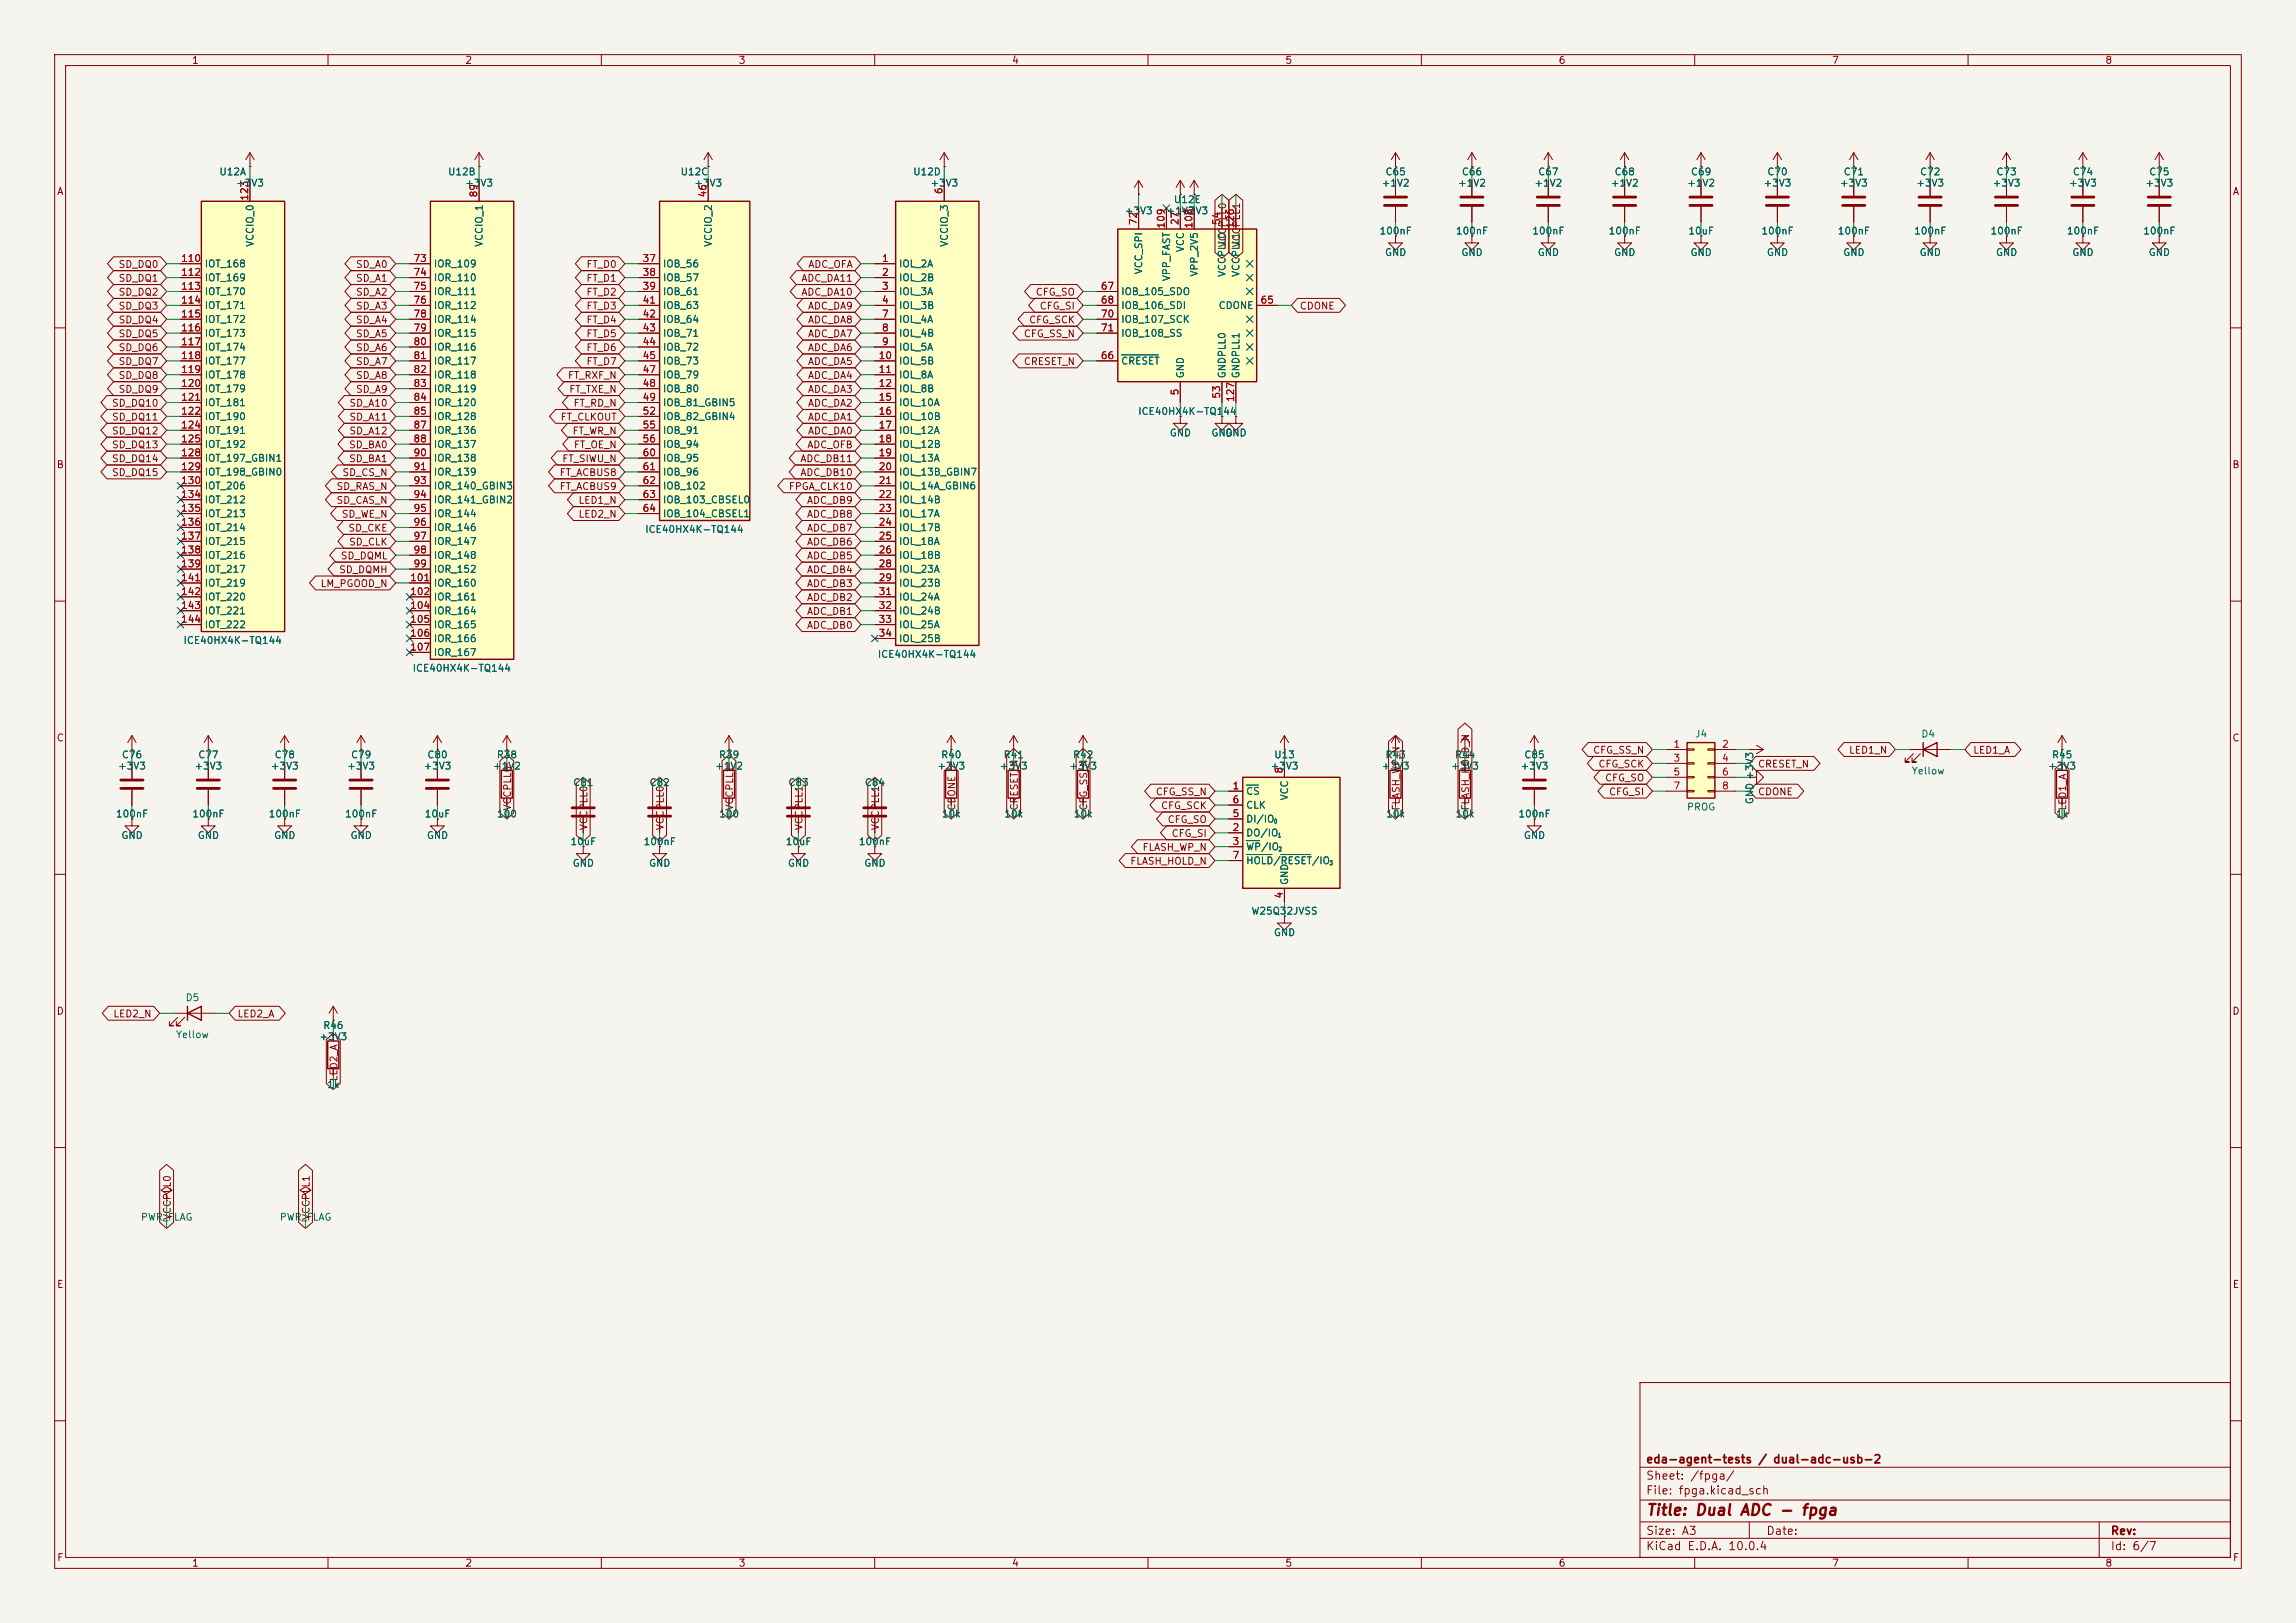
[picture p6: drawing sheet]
<svg xmlns="http://www.w3.org/2000/svg" width="420mm" height="297mm" viewBox="0 0 420 297" stroke-linecap="round" stroke-linejoin="round" font-family="sans-serif">
<defs><g id="words">
<text font-size="2" fill="#840000" x="301" y="277.8">Title: Dual ADC - fpga</text>
<g font-size="1.5" fill="#840000">
<text x="301" y="268.1">eda-agent-tests / dual-adc-usb-2</text>
<text x="301" y="273.8">File: fpga.kicad_sch</text>
<text x="301" y="271.1">Sheet: /fpga/</text>
<text x="301" y="281.2">Size: A3</text>
<text x="323" y="281.2">Date:</text>
<text x="386" y="281.2">Rev:</text>
<text x="301" y="284">KiCad E.D.A. 10.0.4</text>
<text x="386" y="284">Id: 6/7</text>
</g>
<g font-size="1.3" fill="#840000">
<text x="35" y="12">1</text>
<text x="85" y="12">2</text>
<text x="135" y="12">3</text>
<text x="185" y="12">4</text>
<text x="235" y="12">5</text>
<text x="285" y="12">6</text>
<text x="335" y="12">7</text>
<text x="385" y="12">8</text>
<text x="10.3" y="36">A</text>
<text x="408.3" y="36">A</text>
<text x="224.6" y="45.4" transform="rotate(-90 224.6 45.4)">VCCPLL0</text>
<text x="227.1" y="45.4" transform="rotate(-90 227.1 45.4)">VCCPLL1</text>
<text x="21.6" y="49.3">SD_DQ0</text>
<text x="21.6" y="51.9">SD_DQ1</text>
<text x="65" y="49.3">SD_A0</text>
<text x="65" y="51.9">SD_A1</text>
<text x="107.2" y="51.9">FT_D1</text>
<text x="107.2" y="49.3">FT_D0</text>
<text x="146.5" y="51.9">ADC_DA11</text>
<text x="147.7" y="49.3">ADC_OFA</text>
<text x="21.6" y="54.4">SD_DQ2</text>
<text x="21.6" y="56.9">SD_DQ3</text>
<text x="21.6" y="59.5">SD_DQ4</text>
<text x="65" y="54.4">SD_A2</text>
<text x="65" y="56.9">SD_A3</text>
<text x="65" y="59.5">SD_A4</text>
<text x="107.2" y="54.4">FT_D2</text>
<text x="107.2" y="56.9">FT_D3</text>
<text x="107.2" y="59.5">FT_D4</text>
<text x="146.5" y="54.4">ADC_DA10</text>
<text x="147.7" y="56.9">ADC_DA9</text>
<text x="147.7" y="59.5">ADC_DA8</text>
<text x="188.1" y="59.5">CFG_SCK</text>
<text x="189.4" y="54.4">CFG_SO</text>
<text x="190.1" y="56.9">CFG_SI</text>
<text x="237.6" y="56.9">CDONE</text>
<text x="21.6" y="62">SD_DQ5</text>
<text x="21.6" y="64.6">SD_DQ6</text>
<text x="65" y="62">SD_A5</text>
<text x="65" y="64.6">SD_A6</text>
<text x="107.2" y="62">FT_D5</text>
<text x="107.2" y="64.6">FT_D6</text>
<text x="147.7" y="64.6">ADC_DA6</text>
<text x="147.7" y="62">ADC_DA7</text>
<text x="187.2" y="62">CFG_SS_N</text>
<text x="21.6" y="67.1">SD_DQ7</text>
<text x="21.6" y="69.6">SD_DQ8</text>
<text x="65" y="67.1">SD_A7</text>
<text x="65" y="69.6">SD_A8</text>
<text x="103.8" y="69.6">FT_RXF_N</text>
<text x="107.2" y="67.1">FT_D7</text>
<text x="147.7" y="67.1">ADC_DA5</text>
<text x="147.7" y="69.6">ADC_DA4</text>
<text x="187.2" y="67.1">CRESET_N</text>
<text x="20.4" y="77.3">SD_DQ11</text>
<text x="20.4" y="74.7">SD_DQ10</text>
<text x="21.6" y="72.2">SD_DQ9</text>
<text x="63.8" y="77.3">SD_A11</text>
<text x="63.8" y="74.7">SD_A10</text>
<text x="65" y="72.2">SD_A9</text>
<text x="102.4" y="77.3">FT_CLKOUT</text>
<text x="104" y="72.2">FT_TXE_N</text>
<text x="104.8" y="74.7">FT_RD_N</text>
<text x="147.7" y="77.3">ADC_DA1</text>
<text x="147.7" y="72.2">ADC_DA3</text>
<text x="147.7" y="74.7">ADC_DA2</text>
<text x="20.4" y="79.8">SD_DQ12</text>
<text x="20.4" y="82.3">SD_DQ13</text>
<text x="63.7" y="82.3">SD_BA0</text>
<text x="63.8" y="79.8">SD_A12</text>
<text x="104.6" y="79.8">FT_WR_N</text>
<text x="104.9" y="82.3">FT_OE_N</text>
<text x="147.6" y="82.3">ADC_OFB</text>
<text x="147.7" y="79.8">ADC_DA0</text>
<text x="10.3" y="86">B</text>
<text x="20.4" y="87.4">SD_DQ15</text>
<text x="20.4" y="84.9">SD_DQ14</text>
<text x="61.4" y="90">SD_RAS_N</text>
<text x="62.5" y="87.4">SD_CS_N</text>
<text x="63.7" y="84.9">SD_BA1</text>
<text x="102.3" y="87.4">FT_ACBUS8</text>
<text x="102.3" y="90">FT_ACBUS9</text>
<text x="102.7" y="84.9">FT_SIWU_N</text>
<text x="144.2" y="90">FPGA_CLK10</text>
<text x="146.3" y="87.4">ADC_DB10</text>
<text x="146.3" y="84.9">ADC_DB11</text>
<text x="408.2" y="86">B</text>
<text x="61.4" y="92.5">SD_CAS_N</text>
<text x="62.4" y="95">SD_WE_N</text>
<text x="105.7" y="92.5">LED1_N</text>
<text x="105.7" y="95">LED2_N</text>
<text x="147.5" y="92.5">ADC_DB9</text>
<text x="147.5" y="95">ADC_DB8</text>
<text x="63.6" y="97.6">SD_CKE</text>
<text x="63.7" y="100.1">SD_CLK</text>
<text x="147.5" y="97.6">ADC_DB7</text>
<text x="147.5" y="100.1">ADC_DB6</text>
<text x="58.5" y="107.7">LM_PGOOD_N</text>
<text x="61.9" y="105.2">SD_DQMH</text>
<text x="62.2" y="102.7">SD_DQML</text>
<text x="147.5" y="107.7">ADC_DB3</text>
<text x="147.5" y="102.7">ADC_DB5</text>
<text x="147.5" y="105.2">ADC_DB4</text>
<text x="147.5" y="110.3">ADC_DB2</text>
<text x="147.5" y="112.8">ADC_DB1</text>
<text x="147.5" y="115.4">ADC_DB0</text>
<text x="10.3" y="136">C</text>
<text x="408.2" y="136">C</text>
<text x="291.3" y="138.2">CFG_SS_N</text>
<text x="292.3" y="140.8">CFG_SCK</text>
<text x="293.5" y="143.3">CFG_SO</text>
<text x="321.5" y="140.8">CRESET_N</text>
<text x="338.1" y="138.2">LED1_N</text>
<text x="360.8" y="138.2">LED1_A</text>
<text x="93.8" y="148.4" transform="rotate(-90 93.8 148.4)">VCCPLL0</text>
<text x="134.4" y="148.4" transform="rotate(-90 134.4 148.4)">VCCPLL1</text>
<text x="175.1" y="148.4" transform="rotate(-90 175.1 148.4)">CDONE</text>
<text x="186.5" y="148.4" transform="rotate(-90 186.5 148.4)">CRESET_N</text>
<text x="199.2" y="148.4" transform="rotate(-90 199.2 148.4)">CFG_SS_N</text>
<text x="211.3" y="145.8">CFG_SS_N</text>
<text x="212.3" y="148.4">CFG_SCK</text>
<text x="256.3" y="148.4" transform="rotate(-90 256.3 148.4)">FLASH_WP_N</text>
<text x="269" y="148.4" transform="rotate(-90 269 148.4)">FLASH_HOLD_N</text>
<text x="294.2" y="145.8">CFG_SI</text>
<text x="321.5" y="145.8">CDONE</text>
<text x="378.3" y="148.4" transform="rotate(-90 378.3 148.4)">LED1_A</text>
<text x="107.7" y="152" transform="rotate(-90 107.7 152)">VCCPLL0</text>
<text x="121.7" y="152" transform="rotate(-90 121.7 152)">VCCPLL0</text>
<text x="147.1" y="152" transform="rotate(-90 147.1 152)">VCCPLL1</text>
<text x="161.1" y="152" transform="rotate(-90 161.1 152)">VCCPLL1</text>
<text x="213.5" y="150.9">CFG_SO</text>
<text x="214.2" y="153.5">CFG_SI</text>
<text x="206.6" y="158.5">FLASH_HOLD_N</text>
<text x="208.9" y="156">FLASH_WP_N</text>
<text x="10.3" y="186">D</text>
<text x="408.2" y="186">D</text>
<text x="20.6" y="186.5">LED2_N</text>
<text x="43.3" y="186.5">LED2_A</text>
<text x="62" y="198" transform="rotate(-90 62 198)">LED2_A</text>
<text x="31.5" y="223.4" transform="rotate(-90 31.5 223.4)">VCCPLL0</text>
<text x="56.9" y="223.4" transform="rotate(-90 56.9 223.4)">VCCPLL1</text>
<text x="10.3" y="236">E</text>
<text x="408.3" y="236">E</text>
<text x="10.3" y="286">F</text>
<text x="35" y="287">1</text>
<text x="85" y="287">2</text>
<text x="135" y="287">3</text>
<text x="185" y="287">4</text>
<text x="235" y="287">5</text>
<text x="285" y="287">6</text>
<text x="335" y="287">7</text>
<text x="385" y="287">8</text>
<text x="408.3" y="286">F</text>
</g>
<g font-size="1.3" fill="#006464">
<text x="40" y="32.4">U12A</text>
<text x="43.1" y="34.5">+3V3</text>
<text x="81.8" y="32.4">U12B</text>
<text x="85" y="34.5">+3V3</text>
<text x="124.4" y="32.4">U12C</text>
<text x="126.9" y="34.5">+3V3</text>
<text x="166.9" y="32.4">U12D</text>
<text x="170.1" y="34.5">+3V3</text>
<text x="252.6" y="34.5">+1V2</text>
<text x="253.3" y="32.4">C65</text>
<text x="266.6" y="34.5">+1V2</text>
<text x="267.3" y="32.4">C66</text>
<text x="280.6" y="34.5">+1V2</text>
<text x="281.3" y="32.4">C67</text>
<text x="294.5" y="34.5">+1V2</text>
<text x="295.2" y="32.4">C68</text>
<text x="308.5" y="34.5">+1V2</text>
<text x="309.2" y="32.4">C69</text>
<text x="322.5" y="34.5">+3V3</text>
<text x="323.2" y="32.4">C70</text>
<text x="336.4" y="34.5">+3V3</text>
<text x="337.1" y="32.4">C71</text>
<text x="350.4" y="34.5">+3V3</text>
<text x="351.1" y="32.4">C72</text>
<text x="364.4" y="34.5">+3V3</text>
<text x="365.1" y="32.4">C73</text>
<text x="378.4" y="34.5">+3V3</text>
<text x="379.1" y="32.4">C74</text>
<text x="392.3" y="34.5">+3V3</text>
<text x="393" y="32.4">C75</text>
<text x="205.6" y="39.5">+3V3</text>
<text x="213.3" y="39.5">+1V2</text>
<text x="214.6" y="37.5">U12E</text>
<text x="215.8" y="39.5">+3V3</text>
<text x="46.7" y="45.3" transform="rotate(-90 46.7 45.3)">VCCIO_0</text>
<text x="88.6" y="45.3" transform="rotate(-90 88.6 45.3)">VCCIO_1</text>
<text x="130.5" y="45.3" transform="rotate(-90 130.5 45.3)">VCCIO_2</text>
<text x="173.7" y="45.3" transform="rotate(-90 173.7 45.3)">VCCIO_3</text>
<text x="216.9" y="46.2" transform="rotate(-90 216.9 46.2)">VCC</text>
<text x="252.2" y="43.2">100nF</text>
<text x="253.2" y="47.2">GND</text>
<text x="266.2" y="43.2">100nF</text>
<text x="267.2" y="47.2">GND</text>
<text x="280.2" y="43.2">100nF</text>
<text x="281.2" y="47.2">GND</text>
<text x="294.1" y="43.2">100nF</text>
<text x="295.1" y="47.2">GND</text>
<text x="308.7" y="43.2">10uF</text>
<text x="309.1" y="47.2">GND</text>
<text x="322.1" y="43.2">100nF</text>
<text x="323.1" y="47.2">GND</text>
<text x="336.1" y="43.2">100nF</text>
<text x="337.1" y="47.2">GND</text>
<text x="350" y="43.2">100nF</text>
<text x="351" y="47.2">GND</text>
<text x="364" y="43.2">100nF</text>
<text x="365" y="47.2">GND</text>
<text x="378" y="43.2">100nF</text>
<text x="379" y="47.2">GND</text>
<text x="391.9" y="43.2">100nF</text>
<text x="392.9" y="47.2">GND</text>
<text x="37.3" y="49.2">IOT_168</text>
<text x="37.3" y="51.8">IOT_169</text>
<text x="79.2" y="49.2">IOR_109</text>
<text x="79.2" y="51.8">IOR_110</text>
<text x="121.2" y="49.2">IOB_56</text>
<text x="121.2" y="51.8">IOB_57</text>
<text x="164.3" y="49.2">IOL_2A</text>
<text x="164.3" y="51.8">IOL_2B</text>
<text x="209.3" y="50.3" transform="rotate(-90 209.3 50.3)">VCC_SPI</text>
<text x="214.3" y="51.6" transform="rotate(-90 214.3 51.6)">VPP_FAST</text>
<text x="219.4" y="50.7" transform="rotate(-90 219.4 50.7)">VPP_2V5</text>
<text x="224.5" y="50.8" transform="rotate(-90 224.5 50.8)">VCCPLL0</text>
<text x="227" y="50.8" transform="rotate(-90 227 50.8)">VCCPLL1</text>
<text x="37.3" y="54.3">IOT_170</text>
<text x="37.3" y="56.9">IOT_171</text>
<text x="37.3" y="59.4">IOT_172</text>
<text x="79.2" y="54.3">IOR_111</text>
<text x="79.2" y="56.9">IOR_112</text>
<text x="79.2" y="59.4">IOR_114</text>
<text x="121.2" y="54.3">IOB_61</text>
<text x="121.2" y="56.9">IOB_63</text>
<text x="121.2" y="59.4">IOB_64</text>
<text x="164.3" y="54.3">IOL_3A</text>
<text x="164.3" y="56.9">IOL_3B</text>
<text x="164.3" y="59.4">IOL_4A</text>
<text x="205" y="54.3">IOB_105_SDO</text>
<text x="205" y="56.9">IOB_106_SDI</text>
<text x="205" y="59.4">IOB_107_SCK</text>
<text x="222.8" y="56.9">CDONE</text>
<text x="37.3" y="61.9">IOT_173</text>
<text x="37.3" y="64.5">IOT_174</text>
<text x="79.2" y="61.9">IOR_115</text>
<text x="79.2" y="64.5">IOR_116</text>
<text x="121.2" y="61.9">IOB_71</text>
<text x="121.2" y="64.5">IOB_72</text>
<text x="164.3" y="61.9">IOL_4B</text>
<text x="164.3" y="64.5">IOL_5A</text>
<text x="205" y="61.9">IOB_108_SS</text>
<text x="37.3" y="67">IOT_177</text>
<text x="37.3" y="69.6">IOT_178</text>
<text x="79.2" y="67">IOR_117</text>
<text x="79.2" y="69.6">IOR_118</text>
<text x="121.2" y="67">IOB_73</text>
<text x="121.2" y="69.6">IOB_79</text>
<text x="164.3" y="67">IOL_5B</text>
<text x="164.3" y="69.6">IOL_8A</text>
<text x="205" y="67">CRESET</text>
<text x="216.9" y="69.3" transform="rotate(-90 216.9 69.3)">GND</text>
<text x="224.5" y="69.3" transform="rotate(-90 224.5 69.3)">GNDPLL0</text>
<text x="227" y="69.3" transform="rotate(-90 227 69.3)">GNDPLL1</text>
<text x="37.3" y="72.1">IOT_179</text>
<text x="37.3" y="74.6">IOT_181</text>
<text x="37.3" y="77.2">IOT_190</text>
<text x="79.2" y="72.1">IOR_119</text>
<text x="79.2" y="74.6">IOR_120</text>
<text x="79.2" y="77.2">IOR_128</text>
<text x="121.2" y="72.1">IOB_80</text>
<text x="121.2" y="74.6">IOB_81_GBIN5</text>
<text x="121.2" y="77.2">IOB_82_GBIN4</text>
<text x="164.3" y="72.1">IOL_8B</text>
<text x="164.3" y="74.6">IOL_10A</text>
<text x="164.3" y="77.2">IOL_10B</text>
<text x="208.1" y="76.2">ICE40HX4K-TQ144</text>
<text x="37.3" y="79.7">IOT_191</text>
<text x="37.3" y="82.3">IOT_192</text>
<text x="79.2" y="79.7">IOR_136</text>
<text x="79.2" y="82.3">IOR_137</text>
<text x="121.2" y="79.7">IOB_91</text>
<text x="121.2" y="82.3">IOB_94</text>
<text x="164.3" y="79.7">IOL_12A</text>
<text x="164.3" y="82.3">IOL_12B</text>
<text x="213.9" y="80.2">GND</text>
<text x="221.5" y="80.2">GND</text>
<text x="224" y="80.2">GND</text>
<text x="37.3" y="84.8">IOT_197_GBIN1</text>
<text x="37.3" y="87.3">IOT_198_GBIN0</text>
<text x="37.3" y="89.9">IOT_206</text>
<text x="79.2" y="84.8">IOR_138</text>
<text x="79.2" y="87.3">IOR_139</text>
<text x="79.2" y="89.9">IOR_140_GBIN3</text>
<text x="121.2" y="84.8">IOB_95</text>
<text x="121.2" y="87.3">IOB_96</text>
<text x="121.2" y="89.9">IOB_102</text>
<text x="164.3" y="84.8">IOL_13A</text>
<text x="164.3" y="87.3">IOL_13B_GBIN7</text>
<text x="164.3" y="89.9">IOL_14A_GBIN6</text>
<text x="37.3" y="92.4">IOT_212</text>
<text x="37.3" y="95">IOT_213</text>
<text x="79.2" y="92.4">IOR_141_GBIN2</text>
<text x="79.2" y="95">IOR_144</text>
<text x="121.2" y="92.4">IOB_103_CBSEL0</text>
<text x="121.2" y="95">IOB_104_CBSEL1</text>
<text x="164.3" y="92.4">IOL_14B</text>
<text x="164.3" y="95">IOL_17A</text>
<text x="37.3" y="97.5">IOT_214</text>
<text x="37.3" y="100">IOT_215</text>
<text x="79.2" y="97.5">IOR_146</text>
<text x="79.2" y="100">IOR_147</text>
<text x="117.9" y="97.8">ICE40HX4K-TQ144</text>
<text x="164.3" y="97.5">IOL_17B</text>
<text x="164.3" y="100">IOL_18A</text>
<text x="37.3" y="102.6">IOT_216</text>
<text x="37.3" y="105.1">IOT_217</text>
<text x="37.3" y="107.7">IOT_219</text>
<text x="79.2" y="102.6">IOR_148</text>
<text x="79.2" y="105.1">IOR_152</text>
<text x="79.2" y="107.7">IOR_160</text>
<text x="164.3" y="102.6">IOL_18B</text>
<text x="164.3" y="105.1">IOL_23A</text>
<text x="164.3" y="107.7">IOL_23B</text>
<text x="37.3" y="110.2">IOT_220</text>
<text x="37.3" y="112.7">IOT_221</text>
<text x="79.2" y="110.2">IOR_161</text>
<text x="79.2" y="112.7">IOR_164</text>
<text x="164.3" y="110.2">IOL_24A</text>
<text x="164.3" y="112.7">IOL_24B</text>
<text x="33.5" y="118.1">ICE40HX4K-TQ144</text>
<text x="37.3" y="115.3">IOT_222</text>
<text x="79.2" y="115.3">IOR_165</text>
<text x="79.2" y="117.8">IOR_166</text>
<text x="164.3" y="115.3">IOL_25A</text>
<text x="164.3" y="117.8">IOL_25B</text>
<text x="75.4" y="123.2">ICE40HX4K-TQ144</text>
<text x="79.2" y="120.4">IOR_167</text>
<text x="160.5" y="120.7">ICE40HX4K-TQ144</text>
<text x="310" y="135.3">J4</text>
<text x="351.3" y="135.3">D4</text>
<text x="21.5" y="141.1">+3V3</text>
<text x="22.2" y="139.1">C76</text>
<text x="35.5" y="141.1">+3V3</text>
<text x="36.2" y="139.1">C77</text>
<text x="49.4" y="141.1">+3V3</text>
<text x="50.1" y="139.1">C78</text>
<text x="63.4" y="141.1">+3V3</text>
<text x="64.1" y="139.1">C79</text>
<text x="77.4" y="141.1">+3V3</text>
<text x="78.1" y="139.1">C80</text>
<text x="90.1" y="141.1">+1V2</text>
<text x="90.8" y="139.1">R38</text>
<text x="130.7" y="141.1">+1V2</text>
<text x="131.4" y="139.1">R39</text>
<text x="171.3" y="141.1">+3V3</text>
<text x="172" y="139.1">R40</text>
<text x="182.8" y="141.1">+3V3</text>
<text x="183.5" y="139.1">R41</text>
<text x="195.5" y="141.1">+3V3</text>
<text x="196.2" y="139.1">R42</text>
<text x="232.3" y="141.1">+3V3</text>
<text x="233" y="139.1">U13</text>
<text x="252.6" y="141.1">+3V3</text>
<text x="253.3" y="139.1">R43</text>
<text x="265.3" y="141.1">+3V3</text>
<text x="266" y="139.1">R44</text>
<text x="278" y="141.1">+3V3</text>
<text x="278.7" y="139.1">C85</text>
<text x="349.6" y="142">Yellow</text>
<text x="374.5" y="141.1">+3V3</text>
<text x="375.2" y="139.1">R45</text>
<text x="21.1" y="149.9">100nF</text>
<text x="35.1" y="149.9">100nF</text>
<text x="49" y="149.9">100nF</text>
<text x="63" y="149.9">100nF</text>
<text x="77.6" y="149.9">10uF</text>
<text x="90.8" y="149.9">100</text>
<text x="104.7" y="144.2">C81</text>
<text x="118.7" y="144.2">C82</text>
<text x="131.4" y="149.9">100</text>
<text x="144.1" y="144.2">C83</text>
<text x="158.1" y="144.2">C84</text>
<text x="172.2" y="149.9">10k</text>
<text x="183.6" y="149.9">10k</text>
<text x="196.3" y="149.9">10k</text>
<text x="227.8" y="145.8">CS</text>
<text x="227.8" y="148.3">CLK</text>
<text x="235.9" y="146.6" transform="rotate(-90 235.9 146.6)">VCC</text>
<text x="253.4" y="149.9">10k</text>
<text x="266.1" y="149.9">10k</text>
<text x="277.6" y="149.9">100nF</text>
<text x="308.5" y="148.6">PROG</text>
<text x="321" y="147.3" transform="rotate(-90 321 147.3)">GND +3V3</text>
<text x="376" y="149.9">1k</text>
<text x="22.1" y="153.8">GND</text>
<text x="36.1" y="153.8">GND</text>
<text x="50" y="153.8">GND</text>
<text x="64" y="153.8">GND</text>
<text x="78" y="153.8">GND</text>
<text x="104.3" y="155">10uF</text>
<text x="117.6" y="155">100nF</text>
<text x="143.6" y="155">10uF</text>
<text x="157" y="155">100nF</text>
<text x="227.8" y="153.4">DO/IO</text>
<text x="227.8" y="155.9">WP/IO</text>
<text x="227.8" y="150.8">DI/IO</text>
<text x="278.6" y="153.8">GND</text>
<text x="104.6" y="158.9">GND</text>
<text x="118.6" y="158.9">GND</text>
<text x="144" y="158.9">GND</text>
<text x="158" y="158.9">GND</text>
<text x="227.8" y="158.5">HOLD/RESET/IO</text>
<text x="228.8" y="167.7">W25Q32JVSS</text>
<text x="235.9" y="162.1" transform="rotate(-90 235.9 162.1)">GND</text>
<text x="232.9" y="171.6">GND</text>
<text x="33.8" y="183.5">D5</text>
<text x="32.1" y="190.3">Yellow</text>
<text x="58.3" y="190.7">+3V3</text>
<text x="59" y="188.6">R46</text>
<text x="59.7" y="199.4">1k</text>
<text x="25.7" y="223.7">PWR_FLAG</text>
<text x="51.1" y="223.7">PWR_FLAG</text>
</g>
<g font-size="1.3" fill="#a90000">
<text x="172.7" y="35.6" transform="rotate(-90 172.7 35.6)">6</text>
<text x="45.7" y="36.8" transform="rotate(-90 45.7 36.8)">123</text>
<text x="87.6" y="36.2" transform="rotate(-90 87.6 36.2)">89</text>
<text x="129.5" y="36.2" transform="rotate(-90 129.5 36.2)">46</text>
<text x="208.3" y="41.3" transform="rotate(-90 208.3 41.3)">72</text>
<text x="213.3" y="41.9" transform="rotate(-90 213.3 41.9)">109</text>
<text x="215.9" y="41.3" transform="rotate(-90 215.9 41.3)">27</text>
<text x="218.4" y="41.9" transform="rotate(-90 218.4 41.9)">108</text>
<text x="223.5" y="41.3" transform="rotate(-90 223.5 41.3)">54</text>
<text x="226" y="41.9" transform="rotate(-90 226 41.9)">126</text>
<text x="33" y="48.2">110</text>
<text x="33" y="50.8">112</text>
<text x="33" y="53.3">113</text>
<text x="75.5" y="48.2">73</text>
<text x="75.5" y="50.8">74</text>
<text x="75.5" y="53.3">75</text>
<text x="117.4" y="48.2">37</text>
<text x="117.4" y="50.8">38</text>
<text x="117.4" y="53.3">39</text>
<text x="161.2" y="48.2">1</text>
<text x="161.2" y="50.8">2</text>
<text x="161.2" y="53.3">3</text>
<text x="201.3" y="53.3">67</text>
<text x="33" y="55.9">114</text>
<text x="33" y="58.4">115</text>
<text x="75.5" y="55.9">76</text>
<text x="75.5" y="58.4">78</text>
<text x="117.4" y="55.9">41</text>
<text x="117.4" y="58.4">42</text>
<text x="161.2" y="55.9">4</text>
<text x="161.2" y="58.4">7</text>
<text x="201.3" y="55.9">68</text>
<text x="201.3" y="58.4">70</text>
<text x="230.5" y="55.9">65</text>
<text x="33" y="60.9">116</text>
<text x="33" y="63.5">117</text>
<text x="75.5" y="60.9">79</text>
<text x="75.5" y="63.5">80</text>
<text x="117.4" y="60.9">43</text>
<text x="117.4" y="63.5">44</text>
<text x="161.2" y="60.9">8</text>
<text x="161.2" y="63.5">9</text>
<text x="201.3" y="60.9">71</text>
<text x="33" y="66">118</text>
<text x="33" y="68.6">119</text>
<text x="33" y="71.1">120</text>
<text x="75.5" y="66">81</text>
<text x="75.5" y="68.6">82</text>
<text x="75.5" y="71.1">83</text>
<text x="117.4" y="66">45</text>
<text x="117.4" y="68.6">47</text>
<text x="117.4" y="71.1">48</text>
<text x="160.6" y="66">10</text>
<text x="160.6" y="68.6">11</text>
<text x="160.6" y="71.1">12</text>
<text x="201.3" y="66">66</text>
<text x="33" y="73.6">121</text>
<text x="33" y="76.2">122</text>
<text x="75.5" y="73.6">84</text>
<text x="75.5" y="76.2">85</text>
<text x="117.4" y="73.6">49</text>
<text x="117.4" y="76.2">52</text>
<text x="160.6" y="73.6">15</text>
<text x="160.6" y="76.2">16</text>
<text x="215.9" y="72.5" transform="rotate(-90 215.9 72.5)">5</text>
<text x="223.5" y="73.1" transform="rotate(-90 223.5 73.1)">53</text>
<text x="226" y="73.7" transform="rotate(-90 226 73.7)">127</text>
<text x="33" y="78.7">124</text>
<text x="33" y="81.3">125</text>
<text x="33" y="83.8">128</text>
<text x="75.5" y="78.7">87</text>
<text x="75.5" y="81.3">88</text>
<text x="75.5" y="83.8">90</text>
<text x="117.4" y="78.7">55</text>
<text x="117.4" y="81.3">56</text>
<text x="117.4" y="83.8">60</text>
<text x="160.6" y="78.7">17</text>
<text x="160.6" y="81.3">18</text>
<text x="160.6" y="83.8">19</text>
<text x="33" y="86.3">129</text>
<text x="33" y="88.9">130</text>
<text x="75.5" y="86.3">91</text>
<text x="75.5" y="88.9">93</text>
<text x="117.4" y="86.3">61</text>
<text x="117.4" y="88.9">62</text>
<text x="160.6" y="86.3">20</text>
<text x="160.6" y="88.9">21</text>
<text x="33" y="91.4">134</text>
<text x="33" y="94">135</text>
<text x="75.5" y="91.4">94</text>
<text x="75.5" y="94">95</text>
<text x="117.4" y="91.4">63</text>
<text x="117.4" y="94">64</text>
<text x="160.6" y="91.4">22</text>
<text x="160.6" y="94">23</text>
<text x="33" y="96.5">136</text>
<text x="33" y="99">137</text>
<text x="33" y="101.6">138</text>
<text x="75.5" y="96.5">96</text>
<text x="75.5" y="99">97</text>
<text x="75.5" y="101.6">98</text>
<text x="160.6" y="96.5">24</text>
<text x="160.6" y="99">25</text>
<text x="160.6" y="101.6">26</text>
<text x="33" y="104.1">139</text>
<text x="33" y="106.7">141</text>
<text x="74.9" y="106.7">101</text>
<text x="75.5" y="104.1">99</text>
<text x="160.6" y="104.1">28</text>
<text x="160.6" y="106.7">29</text>
<text x="33" y="109.2">142</text>
<text x="33" y="111.7">143</text>
<text x="74.9" y="109.2">102</text>
<text x="74.9" y="111.7">104</text>
<text x="160.6" y="109.2">31</text>
<text x="160.6" y="111.7">32</text>
<text x="33" y="114.3">144</text>
<text x="74.9" y="114.3">105</text>
<text x="74.9" y="116.8">106</text>
<text x="74.9" y="119.4">107</text>
<text x="160.6" y="114.3">33</text>
<text x="160.6" y="116.8">34</text>
<text x="306" y="137.1">1</text>
<text x="314.9" y="137.1">2</text>
<text x="234.9" y="141.7" transform="rotate(-90 234.9 141.7)">8</text>
<text x="306" y="139.7">3</text>
<text x="306" y="142.2">5</text>
<text x="314.9" y="139.7">4</text>
<text x="314.9" y="142.2">6</text>
<text x="225.4" y="144.8">1</text>
<text x="225.4" y="149.8">5</text>
<text x="225.4" y="147.3">6</text>
<text x="306" y="144.8">7</text>
<text x="314.9" y="144.8">8</text>
<text x="225.4" y="152.4">2</text>
<text x="225.4" y="154.9">3</text>
<text x="225.4" y="157.5">7</text>
<text x="234.9" y="164.5" transform="rotate(-90 234.9 164.5)">4</text>
</g>
<g font-size=".8" fill="#006464">
<text x="233" y="150.9">0</text>
<text x="233.7" y="153.4">1</text>
<text x="233.8" y="156">2</text>
<text x="243.1" y="158.5">3</text>
</g>
</g></defs>
<path d="M0 0h420v297h-420z" fill="#f5f4ef" stroke="#f5f4ef" stroke-width=".18"/>
<g fill="none" stroke="#840000" stroke-width=".18">
<path d="M10 10h400v277h-400zM12 12h396v273h-396zM60 10v2M110 10v2M160 10v2M210 10v2M260 10v2M310 10v2M360 10v2M10 60h2M408 60h2M10 110h2"/>
<path d="M408 110h2M10 160h2M408 160h2M10 210h2M408 210h2M300 253h108v32h-108zM10 260h2M300 278.5h108M300 274.5h108M300 268.5h108M320 278.5v3M384 278.5v6.5"/>
<path d="M408 260h2M60 285v2M110 285v2M160 285v2M210 285v2M260 285v2M300 281.5h108M310 285v2M360 285v2"/>
</g>
<path d="M36.8 36.8h15.3v78.8h-15.3z" fill="#ffffc2"/>
<path d="M36.8 36.8h15.3v78.8h-15.3z" fill="none" stroke="#840000" stroke-width=".25"/>
<g fill="none" stroke="#840000" stroke-width=".18">
<path d="M45.7 33v3.8M208.3 35.6h.1M208.3 33l-.8 1.3M208.3 33l.7 1.3M208.3 33v2.6M215.9 35.6h.1M215.9 33l-.8 1.3M215.9 33l.8 1.3M215.9 33v2.6M218.4 35.6h.1M218.4 33l-.7 1.3M218.4 33l.8 1.3"/>
<path d="M218.4 33v2.6M33 48.3h3.8M33 50.8h3.8M33 53.3h3.8M33 55.9h3.8M33 58.4h3.8M33 61h3.8M33 63.5h3.8M33 66h3.8M33 68.6h3.8M33 71.1h3.8M33 73.7h3.8"/>
<path d="M33 76.2h3.8M33 78.7h3.8M215.9 76.2v1.3h1.3l-1.3 1.2-1.3-1.2h1.3M215.9 76.2h.1M223.5 76.2v1.3h1.3l-1.3 1.2-1.3-1.2h1.3M223.5 76.2h.1M226.1 76.2v1.3h1.2l-1.2 1.2-1.3-1.2h1.3M226.1 76.2h.1M33 81.3h3.8M33 83.8h3.8M33 86.4h3.8M33 88.9h3.8"/>
<path d="M33 91.4h3.8M33 94h3.8M33 96.5h3.8M33 99.1h3.8M33 101.6h3.8M33 104.1h3.8M33 106.7h3.8M33 109.2h3.8M33 111.8h3.8M33 114.3h3.8"/>
</g>
<path d="M204.5 41.9h25.4v28h-25.4z" fill="#ffffc2"/>
<path d="M204.5 41.9h25.4v28h-25.4z" fill="none" stroke="#840000" stroke-width=".25"/>
<g fill="none" stroke="#840000" stroke-width=".18">
<path d="M208.3 38.1v3.8M213.4 38.1v3.8M215.9 38.1v3.8M218.4 38.1v3.8M223.5 38.1v3.8M226.1 38.1v3.8M200.7 55.9h3.8M200.7 53.3h3.8M200.7 58.4h3.8M229.9 55.9h3.8M200.7 66h3.8M200.7 61h3.8"/>
<path d="M215.9 69.9v3.8M223.5 69.9v3.8M226.1 69.9v3.8"/>
</g>
<path d="M205.1 64.9h6.8" fill="none" stroke="#006464" stroke-width=".18"/>
<path d="M227.3 142.2h17.8v20.4h-17.8z" fill="#ffffc2"/>
<path d="M227.3 142.2h17.8v20.4h-17.8z" fill="none" stroke="#840000" stroke-width=".25"/>
<g fill="none" stroke="#840000" stroke-width=".18">
<path d="M87.6 30.5h.1M87.6 27.9l-.7 1.3M87.6 27.9l.8 1.3M87.6 27.9v2.6M234.9 137.2h.1M234.9 134.6v2.6M234.9 139.7v2.5M234.9 134.6l-.7 1.3M234.9 134.6l.8 1.3M224.8 144.8h2.5M224.8 152.4h2.5M224.8 154.9h2.5"/>
<path d="M224.8 149.9h2.5M224.8 147.3h2.5M224.8 157.5h2.5M234.9 167.6v1.3h1.3l-1.3 1.3-1.2-1.3h1.2M234.9 167.6h.1M234.9 162.6v2.5"/>
</g>
<path d="M228 143.7h2.2M228 153.8h2.4M228 156.4h4.7M234.3 156.4h5.4" fill="none" stroke="#006464" stroke-width=".18"/>
<path d="M78.7 36.8h15.3v83.9h-15.3z" fill="#ffffc2"/>
<path d="M78.7 36.8h15.3v83.9h-15.3zM184.4 141h2v5.1h-2z" fill="none" stroke="#840000" stroke-width=".25"/>
<g fill="none" stroke="#840000" stroke-width=".18">
<path d="M87.6 33v3.8M74.9 48.3h3.8M74.9 50.8h3.8M74.9 53.3h3.8M74.9 55.9h3.8M74.9 58.4h3.8M74.9 61h3.8M74.9 63.5h3.8M74.9 66h3.8M74.9 68.6h3.8M74.9 71.1h3.8M74.9 73.7h3.8"/>
<path d="M74.9 76.2h3.8M74.9 78.7h3.8M74.9 81.3h3.8M74.9 83.8h3.8M74.9 86.4h3.8M74.9 88.9h3.8M74.9 91.4h3.8M74.9 94h3.8M74.9 96.5h3.8M74.9 99.1h3.8M74.9 101.6h3.8M74.9 104.1h3.8"/>
<path d="M74.9 106.7h3.8M74.9 109.2h3.8M74.9 111.8h3.8M74.9 114.3h3.8M74.9 116.8h3.8M74.9 119.4h3.8M185.4 137.2h.1M185.4 134.6v2.6M185.4 139.7v1.3M185.4 134.6l-.7 1.3M185.4 134.6l.8 1.3M185.4 146.1v1.2"/>
</g>
<path d="M163.8 36.8h15.3v81.3h-15.3z" fill="#ffffc2"/>
<path d="M163.8 36.8h15.3v81.3h-15.3zM91.7 141h2v5.1h-2zM132.3 141h2.1v5.1h-2.1zM173 141h2v5.1h-2zM197.1 141h2v5.1h-2zM34.3 185.4l2.5-1.2v2.5zM34.3 184.2v2.5M59.9 190.5h2.1v5.1h-2.1z" fill="none" stroke="#840000" stroke-width=".25"/>
<g fill="none" stroke="#840000" stroke-width=".18">
<path d="M45.7 30.5h.1M45.7 27.9l-.7 1.3M45.7 27.9l.8 1.3M45.7 27.9v2.6M129.5 30.5h.1M129.5 27.9l-.7 1.3M129.5 27.9l.8 1.3M129.5 27.9v2.6M172.7 33v3.8M255.3 33v2.8M255.3 37.8v2.8M160 48.3h3.8"/>
<path d="M160 50.8h3.8M160 53.3h3.8M160 55.9h3.8M160 58.4h3.8M160 61h3.8M160 63.5h3.8M160 66h3.8M160 68.6h3.8M160 71.1h3.8M160 73.7h3.8M160 76.2h3.8M160 78.7h3.8"/>
<path d="M160 81.3h3.8M160 83.8h3.8M160 86.4h3.8M160 88.9h3.8M160 91.4h3.8M160 94h3.8M160 96.5h3.8M160 99.1h3.8M160 101.6h3.8M160 104.1h3.8M160 106.7h3.8M160 109.2h3.8"/>
<path d="M160 111.8h3.8M160 114.3h3.8M160 116.8h3.8M24.1 137.2h.1M24.1 134.6l-.7 1.3M24.1 134.6l.8 1.3M24.1 134.6v2.6M24.1 139.7v2.8M38.1 137.2h.1M38.1 134.6l-.8 1.3M38.1 134.6l.8 1.3M38.1 134.6v2.6"/>
<path d="M38.1 139.7v2.8M52.1 137.2h.1M52.1 134.6l-.8 1.3M52.1 134.6l.7 1.3M52.1 134.6v2.6M52.1 139.7v2.8M66 137.2h.1M66 134.6l-.7 1.3M66 134.6l.8 1.3M66 134.6v2.6M66 139.7v2.8M80 137.2h.1"/>
<path d="M80 134.6l-.8 1.3M80 134.6l.8 1.3M80 134.6v2.6M80 139.7v2.8M92.7 137.2h.1M92.7 134.6l-.8 1.3M92.7 134.6l.8 1.3M92.7 134.6v2.6M92.7 139.7v1.3M133.3 137.2h.1M133.3 134.6v2.6M133.3 139.7v1.3"/>
<path d="M133.3 134.6l-.7 1.3M133.3 134.6l.8 1.3M174 137.2h.1M174 134.6v2.6M174 139.7v1.3M174 134.6l-.8 1.3M174 134.6l.8 1.3M198.1 137.2h.1M198.1 134.6v2.6M198.1 139.7v1.3M198.1 134.6l-.7 1.3M198.1 134.6l.8 1.3"/>
<path d="M24.1 149.9v1.2h1.3l-1.3 1.3-1.2-1.3h1.2M24.1 149.9h.1M24.1 144.5v2.8M38.1 149.9v1.2h1.3l-1.3 1.3-1.3-1.3h1.3M38.1 149.9h.1M38.1 144.5v2.8M52.1 149.9v1.2h1.2l-1.2 1.3-1.3-1.3h1.3M52.1 149.9h.1M52.1 144.5v2.8M66 149.9v1.2h1.3l-1.3 1.3-1.2-1.3h1.2M66 149.9h.1M66 144.5v2.8"/>
<path d="M80 149.9v1.2h1.3l-1.3 1.3-1.3-1.3h1.3M80 149.9h.1M80 144.5v2.8M92.7 146.1v1.2M106.7 154.9v1.3h1.2l-1.2 1.3-1.3-1.3h1.3M106.7 154.9h.1M106.7 144.8v2.8M106.7 149.6v2.8M120.6 154.9v1.3h1.3l-1.3 1.3-1.2-1.3h1.2M120.6 154.9h.1M120.6 144.8v2.8M120.6 149.6v2.8"/>
<path d="M133.3 146.1v1.2M146 154.9v1.3h1.3l-1.3 1.3-1.2-1.3h1.2M146 154.9h.1M146 144.8v2.8M146 149.6v2.8M160 154.9v1.3h1.3l-1.3 1.3-1.3-1.3h1.3M160 154.9h.1M160 144.8v2.8M160 149.6v2.8M174 146.1v1.2M198.1 146.1v1.2M31.7 185.4h7.7"/>
<path d="M32.5 186.2l-1.5 1.5h.7h-.7v-.8M33.8 186.2l-1.5 1.5h.7h-.7v-.8M61 186.7h.1M61 184.2v2.5M61 189.2v1.3M61 195.6v1.3M61 184.2l-.8 1.2M61 184.2l.7 1.2M30.5 218.4l1-.6-1-.6-1 .6 1 .6v1.3M30.5 219.7h.1M55.9 218.4l1-.6-1-.6-1 .6 1 .6v1.3M55.9 219.7h.1"/>
</g>
<g fill="none" stroke="#840000" stroke-width=".51">
<path d="M253.2 36.1h4.1M253.2 37.6h4.1M22.1 142.7h4.1M22.1 144.3h4.1M36.1 142.7h4M36.1 144.3h4M50 142.7h4.1M50 144.3h4.1M64 142.7h4.1M64 144.3h4.1M78 142.7h4M78 144.3h4"/>
<path d="M104.6 147.8h4.1M104.6 149.4h4.1M118.6 147.8h4.1M118.6 149.4h4.1M144 147.8h4.1M144 149.4h4.1M158 147.8h4.1M158 149.4h4.1"/>
</g>
<path d="M120.6 36.8h16.6v58.5h-16.6z" fill="#ffffc2"/>
<path d="M120.6 36.8h16.6v58.5h-16.6zM351.8 137.2l2.5-1.3v2.5zM351.8 135.9v2.5M376.2 141h2v5.1h-2z" fill="none" stroke="#840000" stroke-width=".25"/>
<g fill="none" stroke="#840000" stroke-width=".18">
<path d="M129.5 33v3.8M172.7 30.5h.1M172.7 27.9l-.7 1.3M172.7 27.9l.8 1.3M172.7 27.9v2.6M255.3 30.5h.1M255.3 27.9l-.8 1.3M255.3 27.9l.7 1.3M255.3 27.9v2.6M339.1 30.5h.1M339.1 27.9v2.6M339.1 33v2.8"/>
<path d="M339.1 37.8v2.8M339.1 27.9l-.8 1.3M339.1 27.9l.8 1.3M353.1 30.5h.1M353.1 27.9l-.8 1.3M353.1 27.9l.7 1.3M353.1 27.9v2.6M353.1 33v2.8M353.1 37.8v2.8M367 30.5h.1M367 27.9v2.6M367 33v2.8"/>
<path d="M367 37.8v2.8M367 27.9l-.7 1.3M367 27.9l.8 1.3M381 30.5h.1M381 27.9v2.6M381 33v2.8M381 37.8v2.8M381 27.9l-.8 1.3M381 27.9l.8 1.3M116.8 48.3h3.8M116.8 50.8h3.8M116.8 53.3h3.8"/>
<path d="M116.8 55.9h3.8M116.8 58.4h3.8M339.1 43.2v1.3h1.3l-1.3 1.2-1.3-1.2h1.3M339.1 43.2h.1M353.1 43.2v1.3h1.2l-1.2 1.2-1.3-1.2h1.3M353.1 43.2h.1M367 43.2v1.3h1.3l-1.3 1.2-1.2-1.2h1.2M367 43.2h.1M381 43.2v1.3h1.3l-1.3 1.2-1.3-1.2h1.3M381 43.2h.1M116.8 61h3.8M116.8 63.5h3.8"/>
<path d="M116.8 66h3.8M116.8 68.6h3.8M116.8 71.1h3.8M116.8 73.7h3.8M116.8 76.2h3.8M116.8 78.7h3.8M116.8 81.3h3.8M116.8 83.8h3.8M116.8 86.4h3.8M116.8 88.9h3.8M116.8 91.4h3.8M116.8 94h3.8"/>
<path d="M349.2 137.2h7.7M350 137.9l-1.5 1.5h.7h-.7v-.7M351.3 137.9l-1.5 1.5h.7h-.7v-.7M377.2 137.2h.1M377.2 134.6v2.6M377.2 139.7v1.3M377.2 134.6l-.8 1.3M377.2 134.6l.8 1.3M377.2 146.1v1.2"/>
</g>
<path d="M337.1 36.1h4M337.1 37.6h4M351 36.1h4.1M351 37.6h4.1M365 36.1h4.1M365 37.6h4.1M379 36.1h4M379 37.6h4" fill="none" stroke="#840000" stroke-width=".51"/>
<path d="M308.6 135.9h5.1v10.2h-5.1z" fill="#ffffc2"/>
<path d="M308.6 135.9h5.1v10.2h-5.1zM254.3 141h2v5.1h-2zM267 141h2v5.1h-2z" fill="none" stroke="#840000" stroke-width=".25"/>
<g fill="none" stroke="#840000" stroke-width=".18">
<path d="M45.7 30.5h.1M45.7 33v3.8M87.6 30.5h.1M87.6 33v3.8M129.5 30.5h.1M129.5 33v3.8M172.7 30.5h.1M172.7 33v3.8M208.3 35.6h.1M208.3 38.1v3.8M213.4 38.1v3.8M215.9 35.6h.1"/>
<path d="M215.9 38.1v3.8M218.4 35.6h.1M218.4 38.1v3.8M222.2 36.7l1.3-1.1 1.3 1.1v9.5l-1.3 1.1-1.3-1.1zM223.5 38.1v3.8M224.8 36.7l1.3-1.1 1.2 1.1v9.5l-1.2 1.1-1.3-1.1zM226.1 38.1v3.8M255.3 30.5h.1M255.3 33v2.8M255.3 37.8v2.8M269.2 30.5h.1M269.2 27.9v2.6"/>
<path d="M269.2 33v2.8M269.2 37.8v2.8M269.2 27.9l-.7 1.3M269.2 27.9l.8 1.3M283.2 30.5h.1M283.2 27.9v2.6M283.2 33v2.8M283.2 37.8v2.8M283.2 27.9l-.8 1.3M283.2 27.9l.8 1.3M297.2 30.5h.1M297.2 27.9l-.8 1.3"/>
<path d="M297.2 27.9l.7 1.3M297.2 27.9v2.6M297.2 33v2.8M297.2 37.8v2.8M311.1 30.5h.1M311.1 27.9v2.6M311.1 33v2.8M311.1 37.8v2.8M311.1 27.9l-.7 1.3M311.1 27.9l.8 1.3M325.1 30.5h.1M325.1 27.9l-.7 1.3"/>
<path d="M325.1 27.9l.8 1.3M325.1 27.9v2.6M325.1 33v2.8M325.1 37.8v2.8M339.1 30.5h.1M339.1 33v2.8M339.1 37.8v2.8M353.1 30.5h.1M353.1 33v2.8M353.1 37.8v2.8M367 30.5h.1M367 33v2.8"/>
<path d="M367 37.8v2.8M381 30.5h.1M381 33v2.8M381 37.8v2.8M395 30.5h.1M395 27.9v2.6M395 33v2.8M395 37.8v2.8M395 27.9l-.8 1.3M395 27.9l.7 1.3M20.8 47h8.6l1.1 1.3-1.1 1.2h-8.6l-1.1-1.2zM20.8 49.5h8.6l1.1 1.3-1.1 1.3h-8.6l-1.1-1.3z"/>
<path d="M20.8 52.1h8.6l1.1 1.2-1.1 1.3h-8.6l-1.1-1.3zM20.8 54.6h8.6l1.1 1.3-1.1 1.3h-8.6l-1.1-1.3zM20.8 57.1h8.6l1.1 1.3-1.1 1.3h-8.6l-1.1-1.3zM20.8 59.7h8.6l1.1 1.3-1.1 1.2h-8.6l-1.1-1.2zM33 48.3h3.8M33 50.8h3.8M33 53.3h3.8M33 55.9h3.8M33 58.4h3.8M64.2 47h7.1l1.1 1.3-1.1 1.2h-7.1l-1.1-1.2zM64.2 49.5h7.1l1.1 1.3-1.1 1.3h-7.1l-1.1-1.3zM64.2 52.1h7.1l1.1 1.2-1.1 1.3h-7.1l-1.1-1.3z"/>
<path d="M64.2 54.6h7.1l1.1 1.3-1.1 1.3h-7.1l-1.1-1.3zM64.2 57.1h7.1l1.1 1.3-1.1 1.3h-7.1l-1.1-1.3zM64.2 59.7h7.1l1.1 1.3-1.1 1.2h-7.1l-1.1-1.2zM74.9 48.3h3.8M74.9 50.8h3.8M74.9 53.3h3.8M74.9 55.9h3.8M74.9 58.4h3.8M106.4 52.1h6.8l1.1 1.2-1.1 1.3h-6.8l-1.2-1.3zM106.4 49.5h6.8l1.1 1.3-1.1 1.3h-6.8l-1.2-1.3zM106.4 47h6.8l1.1 1.3-1.1 1.2h-6.8l-1.2-1.2zM106.4 54.6h6.8l1.1 1.3-1.1 1.3h-6.8l-1.2-1.3z"/>
<path d="M106.4 59.7h6.8l1.1 1.3-1.1 1.2h-6.8l-1.2-1.2zM106.4 57.1h6.8l1.1 1.3-1.1 1.3h-6.8l-1.2-1.3zM116.8 48.3h3.8M116.8 50.8h3.8M116.8 53.3h3.8M116.8 55.9h3.8M116.8 58.4h3.8M145.7 52.1h10.7l1.1 1.2-1.1 1.3h-10.7l-1.2-1.3zM145.7 49.5h10.7l1.1 1.3-1.1 1.3h-10.7l-1.2-1.3zM146.9 54.6h9.5l1.1 1.3-1.1 1.3h-9.5l-1.1-1.3zM146.9 57.1h9.5l1.1 1.3-1.1 1.3h-9.5l-1.1-1.3zM146.9 59.7h9.5l1.1 1.3-1.1 1.2h-9.5l-1.1-1.2z"/>
<path d="M146.9 47h9.5l1.1 1.3-1.1 1.2h-9.5l-1.1-1.2zM160 48.3h3.8M160 50.8h3.8M160 53.3h3.8M160 55.9h3.8M160 58.4h3.8M186.4 59.7h10.6l1.1 1.3-1.1 1.2h-10.6l-1.2-1.2zM187.3 57.1h9.7l1.1 1.3-1.1 1.3h-9.7l-1.1-1.3zM188.5 52.1h8.5l1.1 1.2-1.1 1.3h-8.5l-1.1-1.3zM189.3 54.6h7.7l1.1 1.3-1.1 1.3h-7.7l-1.1-1.3zM200.7 53.3h3.8M200.7 55.9h3.8"/>
<path d="M200.7 58.4h3.8M229.9 55.9h3.8M237.3 54.6h7.7l1.1 1.3-1.1 1.3h-7.7l-1.1-1.3zM255.3 43.2v1.3h1.2l-1.2 1.2-1.3-1.2h1.3M255.3 43.2h.1M269.2 43.2v1.3h1.3l-1.3 1.2-1.2-1.2h1.2M269.2 43.2h.1M283.2 43.2v1.3h1.3l-1.3 1.2-1.3-1.2h1.3M283.2 43.2h.1M297.2 43.2v1.3h1.2l-1.2 1.2-1.3-1.2h1.3M297.2 43.2h.1M311.1 43.2v1.3h1.3l-1.3 1.2-1.2-1.2h1.2"/>
<path d="M311.1 43.2h.1M325.1 43.2v1.3h1.3l-1.3 1.2-1.3-1.2h1.3M325.1 43.2h.1M339.1 43.2h.1M353.1 43.2h.1M367 43.2h.1M381 43.2h.1M395 43.2v1.3h1.2l-1.2 1.2-1.3-1.2h1.3M395 43.2h.1M19.6 77.5h9.8l1.1 1.2-1.1 1.3h-9.8l-1.1-1.3zM19.6 74.9h9.8l1.1 1.3-1.1 1.3h-9.8l-1.1-1.3zM19.6 72.4h9.8l1.1 1.3-1.1 1.2h-9.8l-1.1-1.2z"/>
<path d="M20.8 69.8h8.6l1.1 1.3-1.1 1.3h-8.6l-1.1-1.3zM20.8 62.2h8.6l1.1 1.3-1.1 1.3h-8.6l-1.1-1.3zM20.8 64.8h8.6l1.1 1.2-1.1 1.3h-8.6l-1.1-1.3zM20.8 67.3h8.6l1.1 1.3-1.1 1.3h-8.6l-1.1-1.3zM33 61h3.8M33 63.5h3.8M33 66h3.8M33 68.6h3.8M33 71.1h3.8M33 73.7h3.8M33 76.2h3.8M33 78.7h3.8"/>
<path d="M63 77.5h8.3l1.1 1.2-1.1 1.3h-8.3l-1.1-1.3zM63 74.9h8.3l1.1 1.3-1.1 1.3h-8.3l-1.1-1.3zM63 72.4h8.3l1.1 1.3-1.1 1.2h-8.3l-1.1-1.2zM64.2 69.8h7.1l1.1 1.3-1.1 1.3h-7.1l-1.1-1.3zM64.2 64.8h7.1l1.1 1.2-1.1 1.3h-7.1l-1.1-1.3zM64.2 67.3h7.1l1.1 1.3-1.1 1.3h-7.1l-1.1-1.3zM64.2 62.2h7.1l1.1 1.3-1.1 1.3h-7.1l-1.1-1.3zM74.9 61h3.8M74.9 63.5h3.8M74.9 66h3.8M74.9 68.6h3.8M74.9 71.1h3.8"/>
<path d="M74.9 73.7h3.8M74.9 76.2h3.8M74.9 78.7h3.8M101.6 74.9h11.6l1.1 1.3-1.1 1.3h-11.6l-1.1-1.3zM103 67.3h10.2l1.1 1.3-1.1 1.3h-10.2l-1.1-1.3zM103.2 69.8h10l1.1 1.3-1.1 1.3h-10l-1.1-1.3zM103.8 77.5h9.4l1.1 1.2-1.1 1.3h-9.4l-1.1-1.3zM104 72.4h9.2l1.1 1.3-1.1 1.2h-9.2l-1.1-1.2zM106.4 64.8h6.8l1.1 1.2-1.1 1.3h-6.8l-1.2-1.3zM106.4 62.2h6.8l1.1 1.3-1.1 1.3h-6.8l-1.2-1.3zM116.8 61h3.8M116.8 63.5h3.8"/>
<path d="M116.8 66h3.8M116.8 68.6h3.8M116.8 71.1h3.8M116.8 73.7h3.8M116.8 76.2h3.8M116.8 78.7h3.8M146.9 74.9h9.5l1.1 1.3-1.1 1.3h-9.5l-1.1-1.3zM146.9 62.2h9.5l1.1 1.3-1.1 1.3h-9.5l-1.1-1.3zM146.9 69.8h9.5l1.1 1.3-1.1 1.3h-9.5l-1.1-1.3zM146.9 64.8h9.5l1.1 1.2-1.1 1.3h-9.5l-1.1-1.3zM146.9 67.3h9.5l1.1 1.3-1.1 1.3h-9.5l-1.1-1.3zM146.9 72.4h9.5l1.1 1.3-1.1 1.2h-9.5l-1.1-1.2z"/>
<path d="M146.9 77.5h9.5l1.1 1.2-1.1 1.3h-9.5l-1.1-1.3zM160 61h3.8M160 63.5h3.8M160 66h3.8M160 68.6h3.8M160 71.1h3.8M160 73.7h3.8M160 76.2h3.8M160 78.7h3.8M186.4 64.8h10.6l1.1 1.2-1.1 1.3h-10.6l-1.1-1.3zM200.7 61h3.8M200.7 66h3.8"/>
<path d="M215.9 76.2h.1M215.9 69.9v3.8M223.5 76.2h.1M223.5 69.9v3.8M226.1 76.2h.1M226.1 69.9v3.8M19.6 85.1h9.8l1.1 1.3-1.1 1.2h-9.8l-1.1-1.2zM19.6 82.5h9.8l1.1 1.3-1.1 1.3h-9.8l-1.1-1.3zM19.6 80h9.8l1.1 1.3-1.1 1.3h-9.8l-1.1-1.3zM33 81.3h3.8M33 83.8h3.8M33 86.4h3.8"/>
<path d="M33 88.9h3.8M33 91.4h3.8M33 94h3.8M33 96.5h3.8M33 99.1h3.8M60.6 90.2h10.7l1.1 1.2-1.1 1.3h-10.7l-1.1-1.3zM60.6 87.6h10.7l1.1 1.3-1.1 1.3h-10.7l-1.1-1.3zM61.6 92.7h9.7l1.1 1.3-1.1 1.3h-9.7l-1.1-1.3zM61.7 85.1h9.6l1.1 1.3-1.1 1.2h-9.6l-1.1-1.2zM62.8 95.2h8.5l1.1 1.3-1.1 1.3h-8.5l-1.1-1.3zM62.9 82.5h8.4l1.1 1.3-1.1 1.3h-8.4l-1.1-1.3zM62.9 97.8h8.4l1.1 1.3-1.1 1.2h-8.4l-1.1-1.2z"/>
<path d="M62.9 80h8.4l1.1 1.3-1.1 1.3h-8.4l-1.1-1.3zM74.9 81.3h3.8M74.9 83.8h3.8M74.9 86.4h3.8M74.9 88.9h3.8M74.9 91.4h3.8M74.9 94h3.8M74.9 96.5h3.8M74.9 99.1h3.8M101.5 85.1h11.7l1.1 1.3-1.1 1.2h-11.7l-1.2-1.2zM101.5 87.6h11.7l1.1 1.3-1.1 1.3h-11.7l-1.2-1.3zM101.9 82.5h11.3l1.1 1.3-1.1 1.3h-11.3l-1.1-1.3z"/>
<path d="M104.1 80h9.1l1.1 1.3-1.1 1.3h-9.1l-1.2-1.3zM104.9 90.2h8.3l1.1 1.2-1.1 1.3h-8.3l-1.1-1.3zM104.9 92.7h8.3l1.1 1.3-1.1 1.3h-8.3l-1.1-1.3zM116.8 81.3h3.8M116.8 83.8h3.8M116.8 86.4h3.8M116.8 88.9h3.8M116.8 91.4h3.8M116.8 94h3.8M143.4 87.6h13l1.1 1.3-1.1 1.3h-13l-1.1-1.3zM145.5 85.1h10.9l1.1 1.3-1.1 1.2h-10.9l-1.1-1.2zM145.5 82.5h10.9l1.1 1.3-1.1 1.3h-10.9l-1.1-1.3z"/>
<path d="M146.7 90.2h9.7l1.1 1.2-1.1 1.3h-9.7l-1.1-1.3zM146.7 92.7h9.7l1.1 1.3-1.1 1.3h-9.7l-1.1-1.3zM146.7 95.2h9.7l1.1 1.3-1.1 1.3h-9.7l-1.1-1.3zM146.7 97.8h9.7l1.1 1.3-1.1 1.2h-9.7l-1.1-1.2zM146.7 80h9.7l1.1 1.3-1.1 1.3h-9.7l-1.1-1.3zM160 81.3h3.8M160 83.8h3.8M160 86.4h3.8M160 88.9h3.8M160 91.4h3.8M160 94h3.8M160 96.5h3.8"/>
<path d="M160 99.1h3.8M33 101.6h3.8M33 104.1h3.8M33 106.7h3.8M33 109.2h3.8M33 111.8h3.8M33 114.3h3.8M57.7 105.4h13.6l1.1 1.3-1.1 1.3h-13.6l-1.1-1.3zM61.1 102.9h10.2l1.1 1.2-1.1 1.3h-10.2l-1.1-1.3zM61.4 100.3h9.9l1.1 1.3-1.1 1.3h-9.9l-1.1-1.3zM74.9 101.6h3.8M74.9 104.1h3.8"/>
<path d="M74.9 106.7h3.8M74.9 109.2h3.8M74.9 111.8h3.8M74.9 114.3h3.8M74.9 116.8h3.8M74.9 119.4h3.8M146.7 105.4h9.7l1.1 1.3-1.1 1.3h-9.7l-1.1-1.3zM146.7 107.9h9.7l1.1 1.3-1.1 1.3h-9.7l-1.1-1.3zM146.7 110.5h9.7l1.1 1.3-1.1 1.2h-9.7l-1.1-1.2zM146.7 113h9.7l1.1 1.3-1.1 1.3h-9.7l-1.1-1.3zM146.7 100.3h9.7l1.1 1.3-1.1 1.3h-9.7l-1.1-1.3zM146.7 102.9h9.7l1.1 1.2-1.1 1.3h-9.7l-1.1-1.3z"/>
<path d="M160 101.6h3.8M160 104.1h3.8M160 106.7h3.8M160 109.2h3.8M160 111.8h3.8M160 114.3h3.8M160 116.8h3.8M24.1 137.2h.1M24.1 139.7v2.8M38.1 137.2h.1M38.1 139.7v2.8M52.1 137.2h.1"/>
<path d="M52.1 139.7v2.8M66 137.2h.1M66 139.7v2.8M80 137.2h.1M80 139.7v2.8M91.4 139.3l1.3-1.2 1.3 1.2v9.4l-1.3 1.2-1.3-1.2zM92.7 137.2h.1M92.7 139.7v1.3M132.1 139.3l1.2-1.2 1.3 1.2v9.4l-1.3 1.2-1.2-1.2zM133.3 137.2h.1M133.3 139.7v1.3M174 137.2h.1"/>
<path d="M174 139.7v1.3M184.1 138.1l1.3-1.1 1.3 1.1v10.6l-1.3 1.2-1.3-1.2zM185.4 137.2h.1M185.4 139.7v1.3M196.8 138.1l1.3-1.1 1.3 1.1v10.6l-1.3 1.2-1.3-1.2zM198.1 137.2h.1M198.1 139.7v1.3M234.9 137.2h.1M234.9 139.7v2.5M254 135.7l1.3-1.1 1.2 1.1v13l-1.2 1.2-1.3-1.2zM255.3 137.2h.1M255.3 134.6l-.8 1.3"/>
<path d="M255.3 134.6l.7 1.3M255.3 134.6v2.6M255.3 139.7v1.3M266.7 133.4l1.3-1.1 1.2 1.1v15.3l-1.2 1.2-1.3-1.2zM268 137.2h.1M268 134.6l-.8 1.3M268 134.6l.7 1.3M268 134.6v2.6M268 139.7v1.3M280.7 137.2h.1M280.7 134.6l-.8 1.3M280.7 134.6l.7 1.3"/>
<path d="M280.7 134.6v2.6M280.7 139.7v2.8M290.5 135.9h10.6l1.2 1.3-1.2 1.2h-10.6l-1.1-1.2zM291.5 138.4h9.6l1.2 1.3-1.2 1.3h-9.6l-1.1-1.3zM304.8 137.2h3.8M304.8 139.7h3.8M308.6 137h1.3v.3h-1.3zM308.6 139.6h1.3v.2h-1.3zM312.4 137h1.3v.3h-1.3zM312.4 139.6h1.3v.2h-1.3zM313.7 137.2h3.8M313.7 139.7h3.8"/>
<path d="M320 137.2h.1M320 137.2h2.6M321.2 138.4h10.6l1.1 1.3-1.1 1.3h-10.6l-1.2-1.3zM321.3 136.4l1.3 .8M322.6 137.2l-1.3 .7M337.3 135.9h8.3l1.1 1.3-1.1 1.2h-8.3l-1.1-1.2zM360.5 135.9h8.1l1.1 1.3-1.1 1.2h-8.1l-1.1-1.2zM377.2 137.2h.1M377.2 139.7v1.3M24.1 149.9h.1M24.1 144.5v2.8M38.1 149.9h.1"/>
<path d="M38.1 144.5v2.8M52.1 149.9h.1M52.1 144.5v2.8M66 149.9h.1M66 144.5v2.8M80 149.9h.1M80 144.5v2.8M92.7 146.1v1.2M105.4 143.4l1.3-1.2 1.3 1.2v9.4l-1.3 1.2-1.3-1.2zM106.7 154.9h.1M106.7 144.8v2.8M106.7 149.6v2.8"/>
<path d="M119.4 143.4l1.2-1.2 1.3 1.2v9.4l-1.3 1.2-1.2-1.2zM120.6 154.9h.1M120.6 144.8v2.8M120.6 149.6v2.8M133.3 146.1v1.2M144.8 143.4l1.2-1.2 1.3 1.2v9.4l-1.3 1.2-1.2-1.2zM146 154.9h.1M146 144.8v2.8M146 149.6v2.8M158.7 143.4l1.3-1.2 1.3 1.2v9.4l-1.3 1.2-1.3-1.2zM160 154.9h.1M160 144.8v2.8"/>
<path d="M160 149.6v2.8M172.7 141.1l1.3-1.1 1.3 1.1v7.6l-1.3 1.2-1.3-1.2zM174 146.1v1.2M185.4 146.1v1.2M198.1 146.1v1.2M205.8 156.2h15.3l1.1 1.3-1.1 1.3h-15.3l-1.1-1.3zM208.1 153.7h13l1.1 1.2-1.1 1.3h-13l-1.1-1.3zM210.5 143.5h10.6l1.1 1.3-1.1 1.3h-10.6l-1.1-1.3zM211.5 146h9.6l1.1 1.3-1.1 1.3h-9.6l-1.2-1.3zM212.7 148.6h8.4l1.1 1.3-1.1 1.2h-8.4l-1.1-1.2zM213.4 151.1h7.7l1.1 1.3-1.1 1.3h-7.7l-1.1-1.3zM224.8 144.8h2.5"/>
<path d="M224.8 152.4h2.5M224.8 154.9h2.5M224.8 149.9h2.5M224.8 147.3h2.5M224.8 157.5h2.5M255.3 146.1v1.2M268 146.1v1.2M280.7 149.9v1.2h1.2l-1.2 1.3-1.3-1.3h1.3M280.7 149.9h.1M280.7 144.5v2.8M292.7 141h8.4l1.2 1.2-1.2 1.3h-8.4l-1.1-1.3zM293.4 143.5h7.7l1.2 1.3-1.2 1.3h-7.7l-1.1-1.3z"/>
<path d="M304.8 142.2h3.8M304.8 144.8h3.8M308.6 142.1h1.3v.3h-1.3zM308.6 144.7h1.3v.2h-1.3zM312.4 142.1h1.3v.3h-1.3zM312.4 144.7h1.3v.2h-1.3zM313.7 142.2h3.8M313.7 144.8h3.8M320 142.2h1.3v-1.2l1.3 1.2-1.3 1.3v-1.3M320 142.2h.1M321.2 143.5h7.6l1.1 1.3-1.1 1.3h-7.6l-1.2-1.3zM375.9 140.7l1.3-1.1 1.3 1.1v8l-1.3 1.2-1.3-1.2z"/>
<path d="M377.2 146.1v1.2M234.9 167.6h.1M234.9 162.6v2.5M19.8 184.1h8.3l1.1 1.3-1.1 1.3h-8.3l-1.1-1.3zM43 184.1h8.1l1.1 1.3-1.1 1.3h-8.1l-1.1-1.3zM59.7 190.2l1.3-1.1 1.2 1.1v8.1l-1.2 1.1-1.3-1.1zM61 186.7h.1M61 189.2v1.3M61 195.6v1.3M29.2 214.2l1.3-1.1 1.3 1.1v9.5l-1.3 1.1-1.3-1.1zM54.6 214.2l1.3-1.1 1.3 1.1v9.5l-1.3 1.1-1.3-1.1z"/>
</g>
<g fill="none" stroke="#840000" stroke-width=".51">
<path d="M267.2 36.1h4.1M267.2 37.6h4.1M281.2 36.1h4M281.2 37.6h4M295.1 36.1h4.1M295.1 37.6h4.1M309.1 36.1h4.1M309.1 37.6h4.1M323.1 36.1h4.1M323.1 37.6h4.1M392.9 36.1h4.1M392.9 37.6h4.1"/>
<path d="M278.6 142.7h4.1M278.6 144.3h4.1"/>
</g>
<g fill="none" stroke="#009600" stroke-width=".18">
<path d="M45.7 30.5v2.5M87.6 30.5v2.5M129.5 30.5v2.5M172.7 30.5v2.5M208.3 35.6v2.5M215.9 35.6v2.5M218.4 35.6v2.5M223.5 35.6v2.5M226.1 35.6v2.5M255.3 30.5v2.5M269.2 30.5v2.5M283.2 30.5v2.5"/>
<path d="M297.2 30.5v2.5M311.1 30.5v2.5M325.1 30.5v2.5M339.1 30.5v2.5M353.1 30.5v2.5M367 30.5v2.5M381 30.5v2.5M395 30.5v2.5M30.5 55.9h2.5M30.5 50.8h2.5M30.5 58.4h2.5M30.5 48.3h2.5"/>
<path d="M30.5 53.3h2.5M72.4 55.9h2.5M72.4 50.8h2.5M72.4 58.4h2.5M72.4 48.3h2.5M72.4 53.3h2.5M114.3 55.9h2.5M114.3 50.8h2.5M114.3 58.4h2.5M114.3 48.3h2.5M114.3 53.3h2.5M157.5 55.9h2.5"/>
<path d="M157.5 50.8h2.5M157.5 58.4h2.5M157.5 48.3h2.5M157.5 53.3h2.5M198.1 55.9h2.6M198.1 58.4h2.6M198.1 53.3h2.6M233.7 55.9h2.5M255.3 40.6v2.6M269.2 40.6v2.6M283.2 40.6v2.6M297.2 40.6v2.6"/>
<path d="M311.1 40.6v2.6M325.1 40.6v2.6M339.1 40.6v2.6M353.1 40.6v2.6M367 40.6v2.6M381 40.6v2.6M395 40.6v2.6M30.5 73.7h2.5M30.5 76.2h2.5M30.5 78.7h2.5M30.5 63.5h2.5M30.5 71.1h2.5"/>
<path d="M30.5 61h2.5M30.5 68.6h2.5M30.5 66h2.5M72.4 73.7h2.5M72.4 76.2h2.5M72.4 78.7h2.5M72.4 63.5h2.5M72.4 71.1h2.5M72.4 61h2.5M72.4 68.6h2.5M72.4 66h2.5M114.3 73.7h2.5"/>
<path d="M114.3 76.2h2.5M114.3 78.7h2.5M114.3 63.5h2.5M114.3 71.1h2.5M114.3 61h2.5M114.3 68.6h2.5M114.3 66h2.5M157.5 73.7h2.5M157.5 76.2h2.5M157.5 78.7h2.5M157.5 63.5h2.5M157.5 71.1h2.5"/>
<path d="M157.5 61h2.5M157.5 68.6h2.5M157.5 66h2.5M198.1 61h2.6M198.1 66h2.6M215.9 73.7v2.5M223.5 73.7v2.5M226.1 73.7v2.5M30.5 81.3h2.5M30.5 86.4h2.5M30.5 83.8h2.5M72.4 81.3h2.5"/>
<path d="M72.4 86.4h2.5M72.4 83.8h2.5M72.4 88.9h2.5M72.4 91.4h2.5M72.4 94h2.5M72.4 99.1h2.5M72.4 96.5h2.5M114.3 81.3h2.5M114.3 86.4h2.5M114.3 83.8h2.5M114.3 88.9h2.5M114.3 91.4h2.5"/>
<path d="M114.3 94h2.5M157.5 81.3h2.5M157.5 86.4h2.5M157.5 83.8h2.5M157.5 88.9h2.5M157.5 91.4h2.5M157.5 94h2.5M157.5 99.1h2.5M157.5 96.5h2.5M72.4 106.7h2.5M72.4 104.1h2.5M72.4 101.6h2.5"/>
<path d="M157.5 109.2h2.5M157.5 111.8h2.5M157.5 114.3h2.5M157.5 106.7h2.5M157.5 104.1h2.5M157.5 101.6h2.5M24.1 137.2v2.5M38.1 137.2v2.5M52.1 137.2v2.5M66 137.2v2.5M80 137.2v2.5M92.7 137.2v2.5"/>
<path d="M133.3 137.2v2.5M174 137.2v2.5M185.4 137.2v2.5M198.1 137.2v2.5M234.9 137.2v2.5M255.3 137.2v2.5M268 137.2v2.5M280.7 137.2v2.5M302.3 137.2h2.5M302.3 139.7h2.5M317.5 137.2h2.5M317.5 139.7h2.5"/>
<path d="M346.7 137.2h2.5M356.9 137.2h2.5M377.2 137.2v2.5M24.1 147.3v2.6M38.1 147.3v2.6M52.1 147.3v2.6M66 147.3v2.6M80 147.3v2.6M92.7 147.3v2.6M106.7 142.2v2.6M106.7 152.4v2.5M120.6 142.2v2.6"/>
<path d="M120.6 152.4v2.5M133.3 147.3v2.6M146 142.2v2.6M146 152.4v2.5M160 142.2v2.6M160 152.4v2.5M174 147.3v2.6M185.4 147.3v2.6M198.1 147.3v2.6M222.2 144.8h2.6M222.2 157.5h2.6M222.2 152.4h2.6"/>
<path d="M222.2 149.9h2.6M222.2 147.3h2.6M222.2 154.9h2.6M255.3 147.3v2.6M268 147.3v2.6M280.7 147.3v2.6M302.3 144.8h2.5M302.3 142.2h2.5M317.5 144.8h2.5M317.5 142.2h2.5M377.2 147.3v2.6M234.9 165.1v2.5"/>
<path d="M29.2 185.4h2.5M39.4 185.4h2.5M61 186.7v2.5M61 196.9v2.5M30.5 219.7v5.1M55.9 219.7v5.1"/>
</g>
<g fill="none" stroke="#000084" stroke-width=".18">
<path d="M212.8 37.5l1.2 1.2M214 37.5l-1.2 1.2M228 57.8l1.2 1.2M228 50.2l1.2 1.2M228 52.7l1.2 1.2M228 47.7l1.2 1.2M229.2 47.7l-1.2 1.2M229.2 57.8l-1.2 1.2M229.2 50.2l-1.2 1.2M229.2 52.7l-1.2 1.2M228 65.4l1.2 1.2M228 62.9l1.2 1.2"/>
<path d="M228 60.4l1.2 1.2M229.2 65.4l-1.2 1.2M229.2 62.9l-1.2 1.2M229.2 60.4l-1.2 1.2M32.4 95.9l1.2 1.2M32.4 98.5l1.2 1.2M32.4 93.4l1.2 1.2M32.4 90.8l1.2 1.2M32.4 88.3l1.2 1.2M33.6 95.9l-1.2 1.2M33.6 98.5l-1.2 1.2M33.6 93.4l-1.2 1.2"/>
<path d="M33.6 90.8l-1.2 1.2M33.6 88.3l-1.2 1.2M32.4 106.1l1.2 1.2M32.4 103.5l1.2 1.2M32.4 108.6l1.2 1.2M32.4 101l1.2 1.2M32.4 111.2l1.2 1.2M32.4 113.7l1.2 1.2M33.6 106.1l-1.2 1.2M33.6 103.5l-1.2 1.2M33.6 108.6l-1.2 1.2M33.6 101l-1.2 1.2"/>
<path d="M33.6 111.2l-1.2 1.2M33.6 113.7l-1.2 1.2M74.3 108.6l1.2 1.2M74.3 113.7l1.2 1.2M74.3 116.2l1.2 1.2M74.3 118.8l1.2 1.2M74.3 111.2l1.2 1.2M75.5 108.6l-1.2 1.2M75.5 113.7l-1.2 1.2M75.5 116.2l-1.2 1.2M75.5 118.8l-1.2 1.2M75.5 111.2l-1.2 1.2"/>
<path d="M159.4 116.2l1.2 1.2M160.6 116.2l-1.2 1.2"/>
</g>
<path d="M205.1 64.9h6.8M228 143.7h2.2M228 153.8h2.4M228 156.4h4.7M234.3 156.4h5.4" fill="none" stroke="#006464" stroke-width=".18"/>
<use href="#words"/>
</svg>
